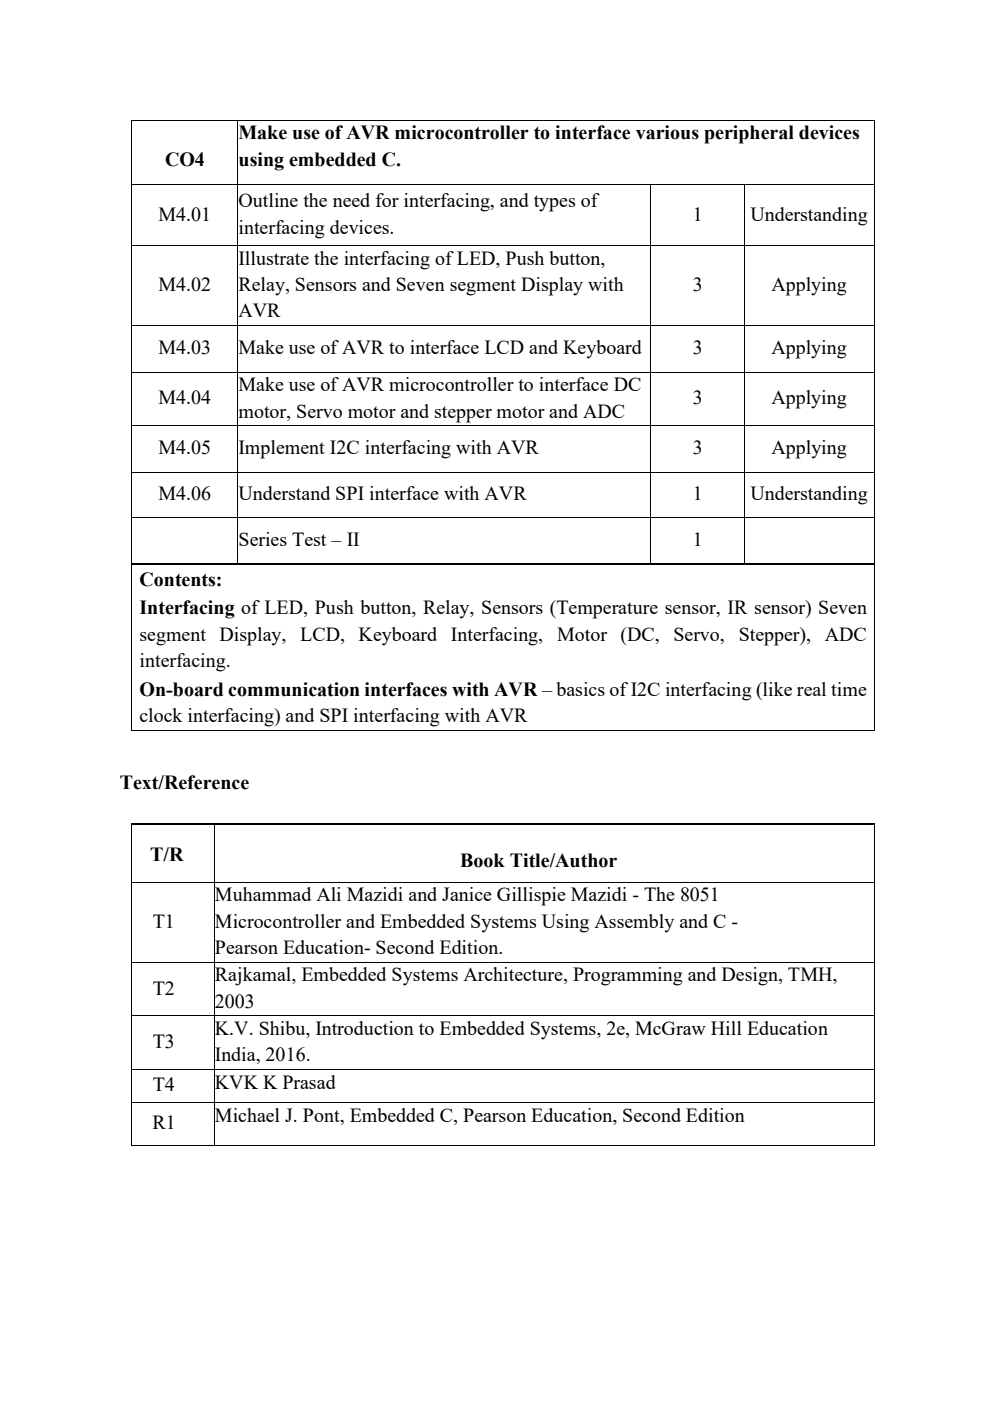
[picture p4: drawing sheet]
<svg xmlns="http://www.w3.org/2000/svg" width="210mm" height="297mm" viewBox="0 0 210 297" stroke-linecap="round" stroke-linejoin="round" font-family="sans-serif">
<defs><g id="words">
<g font-size="4.2">
<text x="50.6" y="29.5">Make use of AVR microcontroller to interface various peripheral devices</text>
<text x="35" y="35.1">CO4</text>
<text x="50.6" y="35.1">using embedded C.</text>
<text x="33.6" y="46.8">M4.01</text>
<text x="50.6" y="44">Outline the need for interfacing, and types of</text>
<text x="146.9" y="46.8">1</text>
<text x="159.2" y="46.8">Understanding</text>
<text x="50.6" y="49.6">interfacing devices.</text>
<text x="50.6" y="56.1">Illustrate the interfacing of LED, Push button,</text>
<text x="33.6" y="61.7">M4.02</text>
<text x="50.6" y="61.7">Relay, Sensors and Seven segment Display with</text>
<text x="146.9" y="61.7">3</text>
<text x="163.6" y="61.7">Applying</text>
<text x="50.6" y="67.3">AVR</text>
<text x="33.6" y="75.1">M4.03</text>
<text x="50.6" y="75.1">Make use of AVR to interface LCD and Keyboard</text>
<text x="146.9" y="75.1">3</text>
<text x="163.6" y="75.1">Applying</text>
<text x="50.6" y="82.9">Make use of AVR microcontroller to interface DC</text>
<text x="33.6" y="85.7">M4.04</text>
<text x="50.6" y="88.6">motor, Servo motor and stepper motor and ADC</text>
<text x="146.9" y="85.7">3</text>
<text x="163.6" y="85.7">Applying</text>
<text x="33.6" y="96.3">M4.05</text>
<text x="50.6" y="96.3">Implement I2C interfacing with AVR</text>
<text x="146.9" y="96.3">3</text>
<text x="163.6" y="96.3">Applying</text>
<text x="33.6" y="106.1">M4.06</text>
<text x="50.6" y="106.1">Understand SPI interface with AVR</text>
<text x="146.9" y="106.1">1</text>
<text x="159.2" y="106.1">Understanding</text>
<text x="50.6" y="115.9">Series Test – II</text>
<text x="146.9" y="115.9">1</text>
<text x="29.6" y="124.2">Contents:</text>
<text x="29.6" y="130.3">Interfacing of LED, Push button, Relay, Sensors (Temperature sensor, IR sensor) Seven</text>
<text x="29.6" y="135.8">segment Display, LCD, Keyboard Interfacing, Motor (DC, Servo, Stepper), ADC</text>
<text x="29.6" y="141.4">interfacing.</text>
<text x="29.6" y="147.5">On-board communication interfaces with AVR – basics of I2C interfacing (like real time</text>
<text x="29.6" y="153.1">clock interfacing) and SPI interfacing with AVR</text>
<text x="25.4" y="167.2">Text/Reference</text>
<text x="31.8" y="182.5">T/R</text>
<text x="97.6" y="183.9">Book Title/Author</text>
<text x="45.6" y="191.1">Muhammad Ali Mazidi and Janice Gillispie Mazidi - The 8051</text>
<text x="32.4" y="196.7">T1</text>
<text x="45.6" y="196.7">Microcontroller and Embedded Systems Using Assembly and C -</text>
<text x="45.6" y="202.3">Pearson Education- Second Edition.</text>
<text x="45.6" y="208.1">Rajkamal, Embedded Systems Architecture, Programming and Design, TMH,</text>
<text x="32.4" y="210.9">T2</text>
<text x="45.6" y="213.7">2003</text>
<text x="45.6" y="219.4">K.V. Shibu, Introduction to Embedded Systems, 2e, McGraw Hill Education</text>
<text x="32.4" y="222.3">T3</text>
<text x="45.6" y="225">India, 2016.</text>
<text x="32.4" y="231.4">T4</text>
<text x="45.6" y="230.8">KVK K Prasad</text>
<text x="32.3" y="239.4">R1</text>
<text x="45.6" y="237.8">Michael J. Pont, Embedded C, Pearson Education, Second Edition</text>
</g>
</g></defs>
<g fill="#000">
<path d="M27.8 25.4h.2v.2h-.2zM27.8 39.1h.2v.1h-.2zM50.3 25.4h.2v.2h-.2zM50.3 39.1h.2v.1h-.2zM137.8 39.1h.2v.1h-.2zM157.8 39.1h.2v.1h-.2zM185.3 25.4h.2v.2h-.2zM185.3 39.1h.2v.1h-.2zM27.8 52h.2v.2h-.2zM50.3 52h.2v.2h-.2zM137.8 52h.2v.2h-.2zM157.8 52h.2v.2h-.2z"/>
<path d="M185.3 52h.2v.2h-.2zM27.8 69h.2v.2h-.2zM27.8 78.8h.2v.2h-.2zM50.3 69h.2v.2h-.2zM50.3 78.8h.2v.2h-.2zM137.8 69h.2v.2h-.2zM137.8 78.8h.2v.2h-.2zM157.8 69h.2v.2h-.2zM157.8 78.8h.2v.2h-.2zM185.3 69h.2v.2h-.2zM185.3 78.8h.2v.2h-.2zM27.8 90.2h.2v.2h-.2z"/>
<path d="M50.3 90.2h.2v.2h-.2zM137.8 90.2h.2v.2h-.2zM157.8 90.2h.2v.2h-.2zM185.3 90.2h.2v.2h-.2zM27.8 100h.2v.2h-.2zM27.8 109.7h.2v.2h-.2zM27.8 119.5h.2v.3h-.2zM50.3 100h.2v.2h-.2zM50.3 109.7h.2v.2h-.2zM50.3 119.5h.3v.3h-.3zM137.8 100h.2v.2h-.2zM137.8 109.7h.2v.2h-.2z"/>
<path d="M137.8 119.5h.3v.3h-.3zM157.8 100h.2v.2h-.2zM157.8 109.7h.2v.2h-.2zM157.8 119.5h.3v.3h-.3zM185.3 100h.2v.2h-.2zM185.3 109.7h.2v.2h-.2zM185.3 119.5h.2v.3h-.2zM27.8 154.8h.2v.1h-.2zM185.3 154.8h.2v.1h-.2zM45.3 174.7h.3v.2h-.3zM185.3 174.7h.2v.2h-.2zM27.8 187h.2v.2h-.2z"/>
<path d="M45.3 187h.2v.2h-.2zM185.3 187h.2v.2h-.2zM27.8 204h.2v.1h-.2zM27.8 215.3h.2v.2h-.2zM45.3 204h.2v.1h-.2zM45.3 215.3h.2v.2h-.2zM185.3 204h.2v.1h-.2zM185.3 215.3h.2v.2h-.2zM27.8 226.7h.2v.2h-.2zM27.8 233.7h.2v.1h-.2zM45.3 226.7h.2v.2h-.2zM45.3 233.7h.2v.1h-.2z"/>
<path d="M185.3 226.7h.2v.2h-.2zM185.3 233.7h.2v.1h-.2zM27.8 242.8h.2v.2h-.2zM45.3 242.8h.2v.2h-.2zM185.3 242.8h.2v.2h-.2z"/>
</g>
<g fill="none" stroke="#000" stroke-width=".21">
<path d="M27.9 25.6v13.5M27.9 39.2v12.8M28 25.5h22.3M28 39.2h22.3M50.4 25.6v13.5M50.4 39.2v12.8M50.5 25.5h134.8M50.5 39.2h87.3M137.9 39.2v12.8M138 39.2h19.8M157.9 39.2v12.8M158 39.2h27.3"/>
<path d="M185.4 25.6v13.5M185.4 39.2v12.8M27.9 52.2v16.8M28 52.1h22.3M50.4 52.2v16.8M50.5 52.1h87.3M137.9 52.2v16.8M138 52.1h19.8M157.9 52.2v16.8M158 52.1h27.3M185.4 52.2v16.8M27.9 69.2v9.6"/>
<path d="M27.9 79v11.2M28 69.1h22.3M28 78.9h22.3M50.4 69.2v9.6M50.4 79v11.2M50.5 69.1h87.3M50.5 78.9h87.3M137.9 69.2v9.6M137.9 79v11.2M138 69.1h19.8M138 78.9h19.8M157.9 69.2v9.6"/>
<path d="M157.9 79v11.2M158 69.1h27.3M158 78.9h27.3M185.4 69.2v9.6M185.4 79v11.2M27.9 90.4v9.6M28 90.3h22.3M50.4 90.4v9.6M50.5 90.3h87.3M137.9 90.4v9.6M138 90.3h19.8M157.9 90.4v9.6"/>
<path d="M158 90.3h27.3M185.4 90.4v9.6M27.9 100.2v9.5M27.9 109.9v9.6M27.9 119.8v35M28 100.1h22.3M28 109.8h22.3M50.4 100.2v9.5M50.4 109.9v9.6M50.5 100.1h87.3M50.5 109.8h87.3M137.9 100.2v9.5"/>
<path d="M137.9 109.9v9.6M138 100.1h19.8M138 109.8h19.8M157.9 100.2v9.5M157.9 109.9v9.6M158 100.1h27.3M158 109.8h27.3M185.4 100.2v9.5M185.4 109.9v9.6M185.4 119.8v35M28 154.9h157.3M27.9 174.9v12.1"/>
<path d="M45.4 174.9v12.1M185.4 174.9v12.1M27.9 187.2v16.8M28 187.1h17.3M45.4 187.2v16.8M45.5 187.1h139.8M185.4 187.2v16.8M27.9 204.1v11.2M27.9 215.5v11.2M28 204h17.3M28 215.4h17.3M45.4 204.1v11.2"/>
<path d="M45.4 215.5v11.2M45.5 204h139.8M45.5 215.4h139.8M185.4 204.1v11.2M185.4 215.5v11.2M27.9 226.9v6.8M27.9 233.8v9M28 226.8h17.3M28 233.8h17.3M45.4 226.9v6.8M45.4 233.8v9M45.5 226.8h139.8"/>
<path d="M45.5 233.8h139.8M185.4 226.9v6.8M185.4 233.8v9M28 242.9h17.3M45.5 242.9h139.8"/>
</g>
<path d="M28 119.6h22.3M50.6 119.6h87.2M138.1 119.6h19.7M158.1 119.6h27.2M27.8 174.8h17.5M45.6 174.8h139.7" fill="none" stroke="#000" stroke-width=".25"/>
<use href="#words"/>
</svg>
